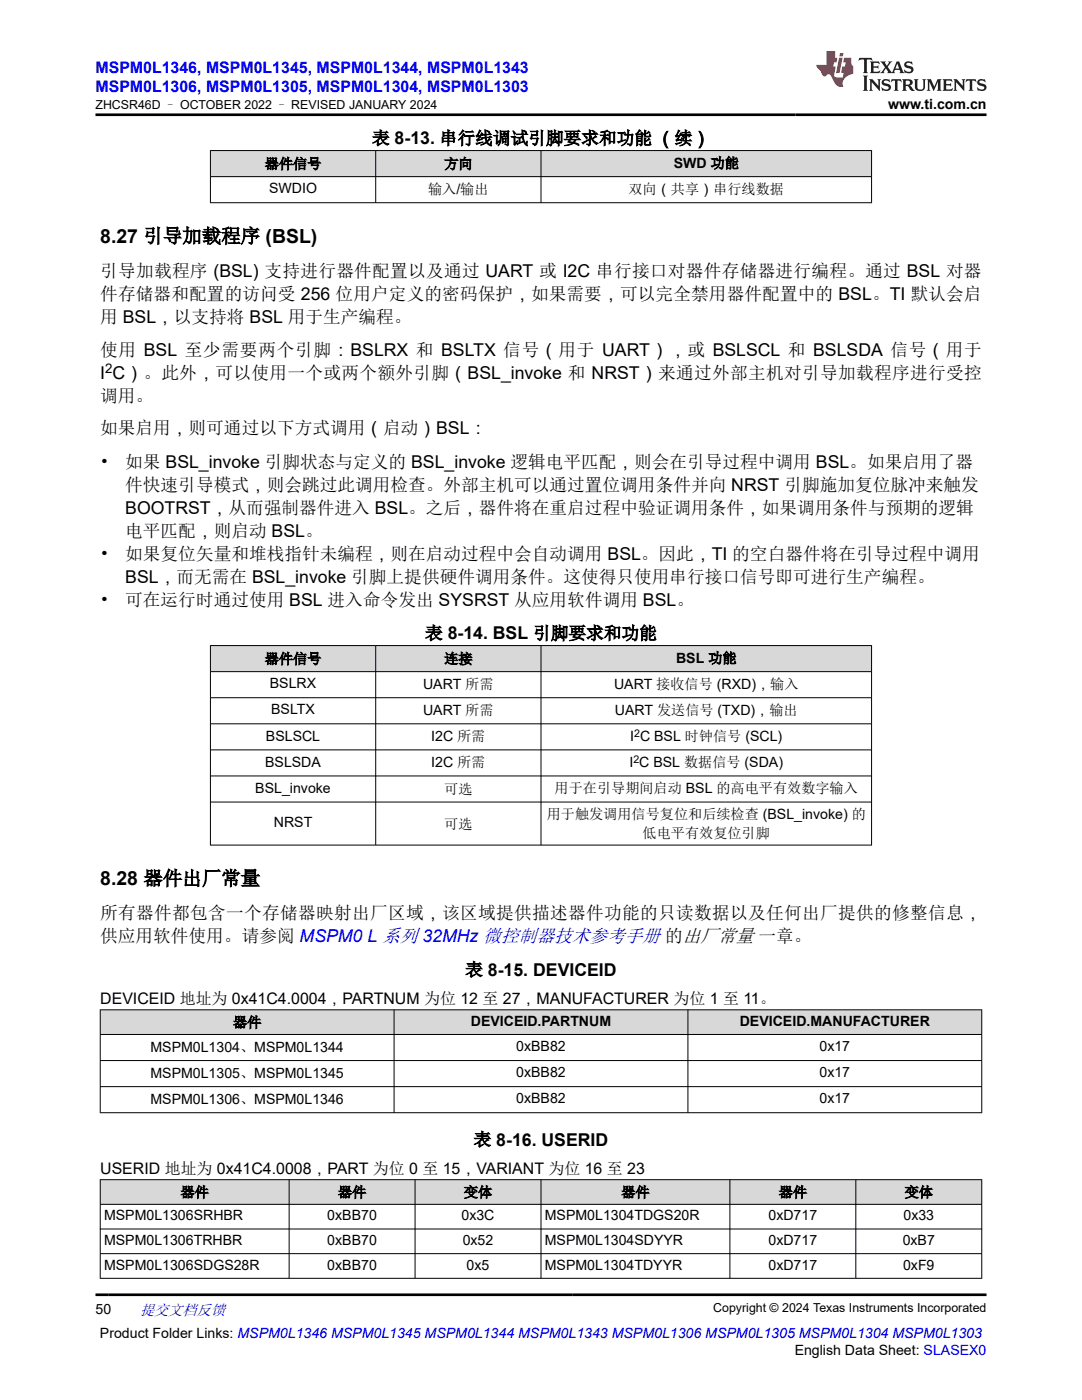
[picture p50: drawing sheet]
<svg xmlns="http://www.w3.org/2000/svg" width="216mm" height="279mm" viewBox="0 0 216 279" stroke-linecap="round" stroke-linejoin="round" font-family="sans-serif">
<defs><g id="words">
<g font-size="3.9">
<text x="20" y="48.4">8.27 引导加载程序 (BSL)</text>
<text x="20" y="176.6">8.28 器件出厂常量</text>
</g>
<g font-size="3.5">
<text x="74.2" y="28.8">表 8-13. 串行线调试引脚要求和功能 （续）</text>
<text x="20" y="55.2">引导加载程序 (BSL) 支持进行器件配置以及通过 UART 或 I2C 串行接口对器件存储器进行编程。通过 BSL 对器</text>
<text x="20" y="59.8">件存储器和配置的访问受 256 位用户定义的密码保护，如果需要，可以完全禁用器件配置中的 BSL。TI 默认会启</text>
<text x="20" y="64.4">用 BSL，以支持将 BSL 用于生产编程。</text>
<text x="20" y="71.1">使用 BSL 至少需要两个引脚：BSLRX 和 BSLTX 信号（用于 UART），或 BSLSCL 和 BSLSDA 信号（用于</text>
<text x="20" y="75.7">I C）。此外，可以使用一个或两个额外引脚（BSL_invoke 和 NRST）来通过外部主机对引导加载程序进行受控</text>
<text x="20" y="80.3">调用。</text>
<text x="20" y="86.6">如果启用，则可通过以下方式调用（启动）BSL：</text>
<text x="20" y="93.3">•</text>
<text x="25" y="93.3">如果 BSL_invoke 引脚状态与定义的 BSL_invoke 逻辑电平匹配，则会在引导过程中调用 BSL。如果启用了器</text>
<text x="25" y="97.9">件快速引导模式，则会跳过此调用检查。外部主机可以通过置位调用条件并向 NRST 引脚施加复位脉冲来触发</text>
<text x="25" y="102.5">BOOTRST，从而强制器件进入 BSL。之后，器件将在重启过程中验证调用条件，如果调用条件与预期的逻辑</text>
<text x="25" y="107.1">电平匹配，则启动 BSL。</text>
<text x="20" y="111.7">•</text>
<text x="25" y="111.7">如果复位矢量和堆栈指针未编程，则在启动过程中会自动调用 BSL。因此，TI 的空白器件将在引导过程中调用</text>
<text x="25" y="116.3">BSL，而无需在 BSL_invoke 引脚上提供硬件调用条件。这使得只使用串行接口信号即可进行生产编程。</text>
<text x="20" y="120.9">•</text>
<text x="25" y="120.9">可在运行时通过使用 BSL 进入命令发出 SYSRST 从应用软件调用 BSL。</text>
<text x="84.8" y="127.6">表 8-14. BSL 引脚要求和功能</text>
<text x="20" y="183.4">所有器件都包含一个存储器映射出厂区域，该区域提供描述器件功能的只读数据以及任何出厂提供的修整信息，</text>
<text x="20" y="188">供应用软件使用。请参阅 MSPM0 L 系列 32MHz 微控制器技术参考手册 的出厂常量 一章。</text>
<text x="92.9" y="194.7">表 8-15. DEVICEID</text>
<text x="94.5" y="228.6">表 8-16. USERID</text>
</g>
<g font-size="3.2" fill="#00f">
<text x="19" y="14.5">MSPM0L1346, MSPM0L1345, MSPM0L1344, MSPM0L1343</text>
<text x="19" y="18.3">MSPM0L1306, MSPM0L1305, MSPM0L1304, MSPM0L1303</text>
</g>
<g font-size="3.2">
<text x="20" y="200.4">DEVICEID 地址为 0x41C4.0004，PARTNUM 为位 12 至 27，MANUFACTURER 为位 1 至 11。</text>
<text x="20" y="234.3">USERID 地址为 0x41C4.0008，PART 为位 0 至 15，VARIANT 为位 16 至 23</text>
</g>
<text font-size="3" fill="#00f" x="27.9" y="262.4">提交文档反馈</text>
<g font-size="2.8">
<text x="177.2" y="21.7">www.ti.com.cn</text>
<text x="52.8" y="33.7">器件信号</text>
<text x="88.6" y="33.7">方向</text>
<text x="134.4" y="33.5">SWD 功能</text>
<text x="53.7" y="38.6">SWDIO</text>
<text x="85.4" y="38.7">输入/输出</text>
<text x="125.4" y="38.7">双向（共享）串行线数据</text>
<text x="52.8" y="132.5">器件信号</text>
<text x="53.9" y="137.4">BSLRX</text>
<text x="84.4" y="137.5">UART 所需</text>
<text x="88.6" y="132.5">连接</text>
<text x="122.5" y="137.5">UART 接收信号 (RXD)，输入</text>
<text x="134.9" y="132.3">BSL 功能</text>
<text x="54.1" y="142.6">BSLTX</text>
<text x="84.4" y="142.7">UART 所需</text>
<text x="122.7" y="142.7">UART 发送信号 (TXD)，输出</text>
<text x="53.1" y="147.8">BSLSCL</text>
<text x="86" y="147.9">I2C 所需</text>
<text x="125.8" y="147.9">I C BSL 时钟信号 (SCL)</text>
<text x="52.9" y="153">BSLSDA</text>
<text x="86" y="153.1">I2C 所需</text>
<text x="125.6" y="153.1">I C BSL 数据信号 (SDA)</text>
<text x="50.9" y="158.2">BSL_invoke</text>
<text x="88.6" y="158.5">可选</text>
<text x="110.7" y="158.3">用于在引导期间启动 BSL 的高电平有效数字输入</text>
<text x="54.6" y="165.1">NRST</text>
<text x="88.6" y="165.4">可选</text>
<text x="109.1" y="163.5">用于触发调用信号复位和后续检查 (BSL_invoke) 的</text>
<text x="128.2" y="167.2">低电平有效复位引脚</text>
<text x="30" y="209.9">MSPM0L1304、MSPM0L1344</text>
<text x="46.5" y="205">器件</text>
<text x="93.9" y="204.7">DEVICEID.PARTNUM</text>
<text x="103" y="209.8">0xBB82</text>
<text x="147.6" y="204.7">DEVICEID.MANUFACTURER</text>
<text x="163.5" y="209.8">0x17</text>
<text x="30" y="215.1">MSPM0L1305、MSPM0L1345</text>
<text x="103" y="215">0xBB82</text>
<text x="163.5" y="215">0x17</text>
<text x="30" y="220.3">MSPM0L1306、MSPM0L1346</text>
<text x="103" y="220.2">0xBB82</text>
<text x="163.5" y="220.2">0x17</text>
<text x="36" y="238.9">器件</text>
<text x="67.4" y="238.9">器件</text>
<text x="92.6" y="238.9">变体</text>
<text x="124" y="238.9">器件</text>
<text x="155.4" y="238.9">器件</text>
<text x="180.5" y="238.9">变体</text>
<text x="20.8" y="243.5">MSPM0L1306SRHBR</text>
<text x="65.3" y="243.5">0xBB70</text>
<text x="92.1" y="243.5">0x3C</text>
<text x="108.7" y="243.5">MSPM0L1304TDGS20R</text>
<text x="153.3" y="243.5">0xD717</text>
<text x="180.3" y="243.5">0x33</text>
<text x="20.8" y="248.5">MSPM0L1306TRHBR</text>
<text x="65.3" y="248.5">0xBB70</text>
<text x="92.3" y="248.5">0x52</text>
<text x="108.7" y="248.5">MSPM0L1304SDYYR</text>
<text x="153.3" y="248.5">0xD717</text>
<text x="180.1" y="248.5">0xB7</text>
<text x="20.8" y="253.4">MSPM0L1306SDGS28R</text>
<text x="65.3" y="253.4">0xBB70</text>
<text x="93.1" y="253.4">0x5</text>
<text x="108.7" y="253.4">MSPM0L1304TDYYR</text>
<text x="153.3" y="253.4">0xD717</text>
<text x="180.2" y="253.4">0xF9</text>
<text x="19" y="262.1">50</text>
<text x="19.9" y="266.9">Product Folder Links: MSPM0L1346 MSPM0L1345 MSPM0L1344 MSPM0L1343 MSPM0L1306 MSPM0L1305 MSPM0L1304 MSPM0L1303</text>
<text x="158.6" y="270.3">English Data Sheet: SLASEX0</text>
</g>
<text font-size="2.6" x="21" y="74.5">2</text>
<g font-size="2.5">
<text x="19" y="21.8">ZHCSR46D – OCTOBER 2022 – REVISED JANUARY 2024</text>
<text x="142.3" y="261.8">Copyright © 2024 Texas Instruments Incorporated</text>
</g>
<g font-size="2.1">
<text x="126.5" y="147">2</text>
<text x="126.4" y="152.2">2</text>
</g>
</g></defs>
<g fill="#d8d8d8">
<path d="M42 30h131.9v5.3h-131.9z" fill-rule="evenodd"/>
<path d="M42 30.1h32.9v5.1h-32.9z" fill-rule="evenodd"/>
<path d="M75 30.1h32.9v5.1h-32.9z" fill-rule="evenodd"/>
<path d="M108 30.1h65.9v5.1h-65.9z" fill-rule="evenodd"/>
</g>
<path d="M41.9 30h132.1M41.9 35.3h132.1M42 30v10.5M75 30v10.5M107.9 30v10.5M173.9 30v10.5M41.9 40.5h132.1" fill="none" stroke="#000" stroke-width=".2"/>
<g fill="#d8d8d8">
<path d="M42 128.8h131.9v5.2h-131.9z" fill-rule="evenodd"/>
<path d="M42 128.9h32.9v5.1h-32.9z" fill-rule="evenodd"/>
<path d="M75 128.9h32.9v5.1h-32.9z" fill-rule="evenodd"/>
<path d="M108 128.9h65.9v5.1h-65.9z" fill-rule="evenodd"/>
</g>
<path d="M41.9 128.8h132.1M41.9 134h132.1M41.9 139.2h132.1M42 128.8v39.9M75 128.8v39.9M107.9 128.8v39.9M173.9 128.8v39.9M41.9 144.5h132.1M41.9 149.7h132.1M41.9 154.9h132.1M41.9 160.1h132.1M41.9 168.7h132.1" fill="none" stroke="#000" stroke-width=".2"/>
<g fill="#d8d8d8">
<path d="M20 201.5h175.9v5h-175.9z" fill-rule="evenodd"/>
<path d="M20.1 201.6h58.5v4.8h-58.5z" fill-rule="evenodd"/>
<path d="M78.7 201.6h58.5v4.8h-58.5z" fill-rule="evenodd"/>
<path d="M137.3 201.6h58.5v4.8h-58.5z" fill-rule="evenodd"/>
</g>
<path d="M19.9 201.5h176.1M19.9 206.5h176.1M19.9 211.7h176.1M19.9 216.9h176.1M20 201.5v20.6M78.6 201.5v20.6M137.3 201.5v20.6M195.9 201.5v20.6M19.9 222.1h176.1" fill="none" stroke="#000" stroke-width=".2"/>
<g fill="#d8d8d8">
<path d="M20 235.4h175.9v5h-175.9z" fill-rule="evenodd"/>
<path d="M20.1 235.5h37.5v4.8h-37.5z" fill-rule="evenodd"/>
<path d="M57.8 235.5h25v4.8h-25z" fill-rule="evenodd"/>
<path d="M82.9 235.5h25v4.8h-25z" fill-rule="evenodd"/>
<path d="M108 235.5h37.6v4.8h-37.6z" fill-rule="evenodd"/>
<path d="M145.7 235.5h25v4.8h-25z" fill-rule="evenodd"/>
<path d="M170.8 235.5h25v4.8h-25z" fill-rule="evenodd"/>
</g>
<path d="M19.9 235.4h176.1M20 235.4v19.8M57.7 235.4v19.8M82.8 235.4v19.8M107.9 235.4v19.8M145.6 235.4v19.8M170.8 235.4v19.8M195.9 235.4v19.8M19.9 240.4h176.1M19.9 245.3h176.1M19.9 250.2h176.1M19.9 255.1h176.1" fill="none" stroke="#000" stroke-width=".2"/>
<path d="M171.5 11.6l-.2 .5 .5-.2h.6v.1v2.2l-.2 .4h1l-.2-.4v-2.2v-.1h.5l.5 .2-.1-.5zM173.6 12.3l.2 .4v1.5l-.2 .4h1.9l.1-.6a1.08 1.08 0 0 1-1.3 .2v-.7h.6l.4 .2v-.7l-.4 .2h-.6v-.5l.2-.2a1 1 0 0 1 1 .3l-.1-.5zM175.7 12.3l.9 1.1-1 1.2h.9l-.2-.2 .5-.8 .4 .8-.2 .2h1.6l-.2-.2 .2-.5h.9l.1 .5-.1 .2h.9l-.2-.3-.8-2h-.5l-.9 2.2-.9-1.1 .9-1.1h-.8l.2 .2-.4 .6-.4-.6 .2-.2zM179 12.7l.4 1h-.7zM180.7 12.4a.65 .65 0 0 0-.2 .7 .65 .65 0 0 0 .6 .5l.6 .1 .1 .3a.79 .79 0 0 1-.7 .4 .79 .79 0 0 1-.7-.5l.1 .7 .2-.1a.93 .93 0 0 0 1.1 .1 .93 .93 0 0 0 .4-1 1.46 1.46 0 0 0-1.2-.6l-.1-.3a1.09 1.09 0 0 1 1.2 .2l-.2-.6-.1 .1-.5-.2zM172.2 15.1l.2 .4v2.2l-.2 .4h1l-.2-.4v-2.2l.2-.4zM173.4 15.8l.2 .4v1.5l-.2 .4h.8l-.3-.4 .1-1.3 1.6 1.8v-2l.2-.4h-.7l.1 .2 .1 1.1-1.2-1.3zM176.2 15.9a.65 .65 0 0 0-.2 .8 .65 .65 0 0 0 .6 .4l.6 .2 .1 .2a.79 .79 0 0 1-.7 .4 .79 .79 0 0 1-.7-.5l.1 .7 .2-.1a.93 .93 0 0 0 1.1 .1 .93 .93 0 0 0 .4-.9 1.46 1.46 0 0 0-1.2-.6l-.1-.4a1.09 1.09 0 0 1 1.2 .2l-.1-.6-.2 .1-.5-.1zM177.9 15.8l-.1 .6a.63 .63 0 0 1 .8-.3v1.6l-.3 .4h1l-.2-.4v-1.6a.66 .66 0 0 1 .8 .3l-.1-.6zM180 15.8l.2 .4v1.5l-.2 .4h1l-.2-.2-.1-.7h.5l.1 .2a.79 .79 0 0 0 1.2 .6l-1-.9a.61 .61 0 0 0 .6-.6 .61 .61 0 0 0-.5-.7zM180.8 16.1h.1a.47 .47 0 0 1 .5 .1 .47 .47 0 0 1 .1 .5l-.1 .1-.7 .1zM182.3 15.8l.2 .2a2.27 2.27 0 0 0 .4 2 1.04 1.04 0 0 0 1.7-.7v-1.3l.2-.2h-.8l.2 .4v1.1a.6 .6 0 0 1-.6 .6 .6 .6 0 0 1-.6-.6v-1.1l.3-.4zM184.9 15.8l.2 .4v1.5l-.2 .4h.8l-.3-.4v-1.4l.9 1.9 .9-1.9v1.4l-.3 .4h1l-.2-.4v-1.5l.2-.4h-.8l-.7 1.5-.6-1.5zM188.1 15.8l.2 .4v1.5l-.2 .4h1.9l.1-.6a1.09 1.09 0 0 1-1.3 .2v-.7h.6l.4 .2v-.6l-.4 .2h-.6v-.6l.2-.1a1.01 1.01 0 0 1 1 .3l-.1-.6zM190.2 15.8l.3 .4v1.5l-.3 .4h.8l-.2-.4v-1.3l1.6 1.8v-2l.2-.4h-.7l.2 .2v1.1l-1.2-1.3zM192.8 15.8l-.1 .6a.63 .63 0 0 1 .8-.3v1.6l-.3 .4h1l-.2-.4v-1.6a.66 .66 0 0 1 .8 .3l-.1-.6zM195.2 15.9a.65 .65 0 0 0-.2 .8 .65 .65 0 0 0 .6 .4l.6 .2 .2 .2a.79 .79 0 0 1-.7 .4 .79 .79 0 0 1-.7-.5l.1 .7 .2-.1a.93 .93 0 0 0 1 .1 .93 .93 0 0 0 .5-.9 1.46 1.46 0 0 0-1.3-.6v-.4a1.09 1.09 0 0 1 1.2 .2l-.2-.6-.2 .1-.5-.1z" fill="#231f20"/>
<path d="M164.9 10.2v2.8h-2l.1 .3 .8 1a.95 .95 0 0 0 1 .9 .59 .59 0 0 1 .5-.4 .59 .59 0 0 1 .5 .4l.4 .7a1.59 1.59 0 0 0 2.1 1.4 1.61 1.61 0 0 1 1-2.3l1-.3-.1-1.5a1.59 1.59 0 0 1-.3-1.7h-1.5l-.2 .9h.6l-.2 .9h-.5l-.2 1v.2l.4 .1-.1 .9h-.7a.73 .73 0 0 1-1-.7l.3-1.5h-.5l.1-.9h.5l.2-.9h-.5v-1.3zM167.4 11.5l-.6 3.1h.7l.6-3.1zM167.6 10.6l-.1 .6h.7l.1-.6z" fill="#ed1c24"/>
<path d="M19 22.9h177.8M19 258.4h177.8" fill="none" stroke="#000" stroke-width=".53"/>
<use href="#words"/>
</svg>
